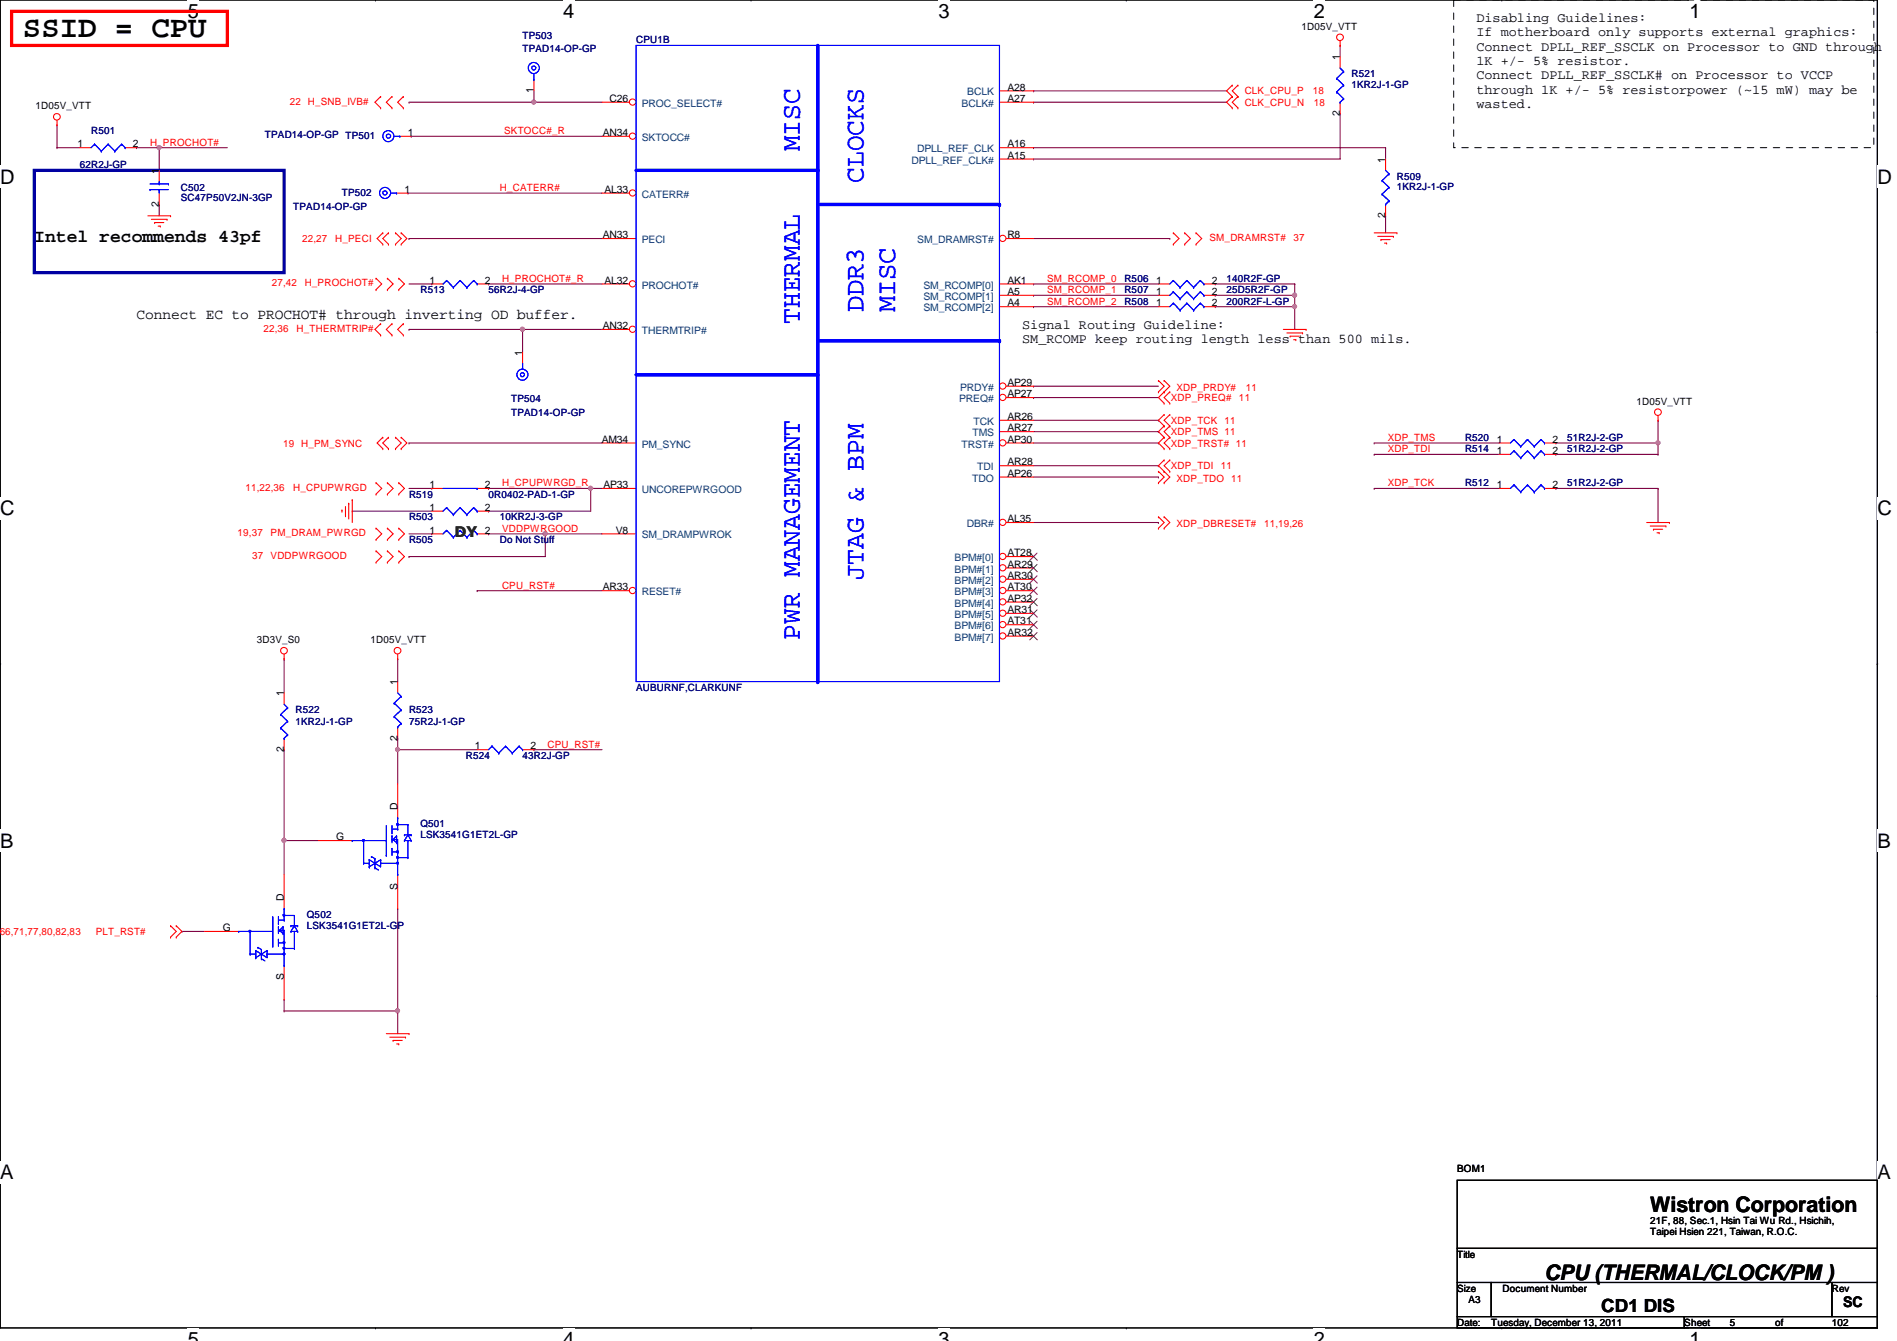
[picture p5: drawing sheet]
<svg xmlns="http://www.w3.org/2000/svg" width="297mm" height="210mm" viewBox="0 0 297 210" stroke-linecap="round" stroke-linejoin="round" font-family="sans-serif">
<defs><g id="words">
<text font-size="4.8" x="3.6" y="5.8">SSID = CPU</text>
<g font-size="4.2" fill="#00f">
<text x="125.3" y="23.7" transform="rotate(-90 125.3 23.7)">MISC</text>
<text x="135.2" y="28.6" transform="rotate(-90 135.2 28.6)">CLOCKS</text>
<text x="125.3" y="50.7" transform="rotate(-90 125.3 50.7)">THERMAL</text>
<text x="135.2" y="48.9" transform="rotate(-90 135.2 48.9)">DDR3</text>
<text x="140.2" y="48.9" transform="rotate(-90 140.2 48.9)">MISC</text>
<text x="135.2" y="90.8" transform="rotate(-90 135.2 90.8)">JTAG &amp; BPM</text>
<text x="125.3" y="100.1" transform="rotate(-90 125.3 100.1)">PWR MANAGEMENT</text>
</g>
<g font-size="3.3">
<text x="258.4" y="189.7">Wistron Corporation</text>
<text x="241.8" y="200.4">CPU (THERMAL/CLOCK/PM )</text>
</g>
<g font-size="3.1">
<text x="29.4" y="2.8">5</text>
<text x="88.2" y="2.8">4</text>
<text x="147" y="2.8">3</text>
<text x="205.7" y="2.8">2</text>
<text x="264.5" y="2.8">1</text>
<text x="0" y="28.7">D</text>
<text x="294" y="28.7">D</text>
<text x="0" y="80.7">C</text>
<text x="294" y="80.7">C</text>
<text x="0" y="132.7">B</text>
<text x="294" y="132.7">B</text>
<text x="0" y="184.6">A</text>
<text x="294" y="184.6">A</text>
<text x="29.4" y="210.7">5</text>
<text x="88.2" y="210.7">4</text>
<text x="147" y="210.7">3</text>
<text x="205.7" y="210.7">2</text>
<text x="264.5" y="210.7">1</text>
</g>
<g font-size="2.8">
<text x="5.4" y="37.9">Intel recommends 43pf</text>
<text x="250.7" y="205.3">CD1 DIS</text>
</g>
<g font-size="2.3">
<text x="21.4" y="49.9">Connect EC to PROCHOT# through inverting OD buffer.</text>
<text x="288.6" y="204.6">SC</text>
</g>
<text font-size="2.3" fill="#008000" x="71.2" y="84.1">DY</text>
<g font-size="2.1">
<text x="231.2" y="5.7">If motherboard only supports external graphics:</text>
<text x="231.2" y="3.4">Disabling Guidelines:</text>
<text x="231.2" y="7.9">Connect DPLL_REF_SSCLK on Processor to GND through</text>
<text x="231.2" y="10.2">1K +/- 5% resistor.</text>
<text x="231.2" y="12.4">Connect DPLL_REF_SSCLK# on Processor to VCCP</text>
<text x="231.2" y="14.6">through 1K +/- 5% resistorpower (~15 mW) may be</text>
<text x="231.2" y="16.9">wasted.</text>
<text x="160.1" y="51.4">Signal Routing Guideline:</text>
<text x="160.1" y="53.7">SM_RCOMP keep routing length less than 500 mils.</text>
</g>
<g font-size="1.6">
<text x="203.8" y="4.7">1D05V_VTT</text>
<text x="209.8" y="9.4" transform="rotate(-90 209.8 9.4)">1</text>
<text x="5.5" y="17.1">1D05V_VTT</text>
<text x="83.6" y="14.6" transform="rotate(-90 83.6 14.6)">1</text>
<text x="95.5" y="16">C26</text>
<text x="157.7" y="16">A27</text>
<text x="157.7" y="14.2">A28</text>
<text x="12.1" y="23.1">1</text>
<text x="20.8" y="23.1">2</text>
<text x="63.8" y="21.3">1</text>
<text x="94.4" y="21.3">AN34</text>
<text x="157.7" y="23.1">A16</text>
<text x="209.8" y="18.1" transform="rotate(-90 209.8 18.1)">2</text>
<text x="24.9" y="27.2" transform="rotate(-90 24.9 27.2)">1</text>
<text x="157.7" y="24.8">A15</text>
<text x="216.9" y="25.4" transform="rotate(-90 216.9 25.4)">1</text>
<text x="24.9" y="32.3" transform="rotate(-90 24.9 32.3)">2</text>
<text x="63.3" y="30.2">1</text>
<text x="94.7" y="30.2">AL33</text>
<text x="216.9" y="34.1" transform="rotate(-90 216.9 34.1)">2</text>
<text x="94.4" y="37.3">AN33</text>
<text x="157.7" y="37.3">R8</text>
<text x="67.3" y="44.4">1</text>
<text x="75.9" y="44.4">2</text>
<text x="94.7" y="44.4">AL32</text>
<text x="157.7" y="46.2">A5</text>
<text x="157.7" y="48">A4</text>
<text x="157.7" y="44.4">AK1</text>
<text x="181.1" y="44.4">1</text>
<text x="181.1" y="46.2">1</text>
<text x="181.1" y="48">1</text>
<text x="189.7" y="44.4">2</text>
<text x="189.7" y="46.2">2</text>
<text x="189.7" y="48">2</text>
<text x="94.4" y="51.5">AN32</text>
<text x="81.8" y="55.7" transform="rotate(-90 81.8 55.7)">1</text>
<text x="157.7" y="62.2">AP27</text>
<text x="157.7" y="65.7">AR26</text>
<text x="157.7" y="60.4">AP29</text>
<text x="256.2" y="63.3">1D05V_VTT</text>
<text x="94.2" y="69.3">AM34</text>
<text x="157.7" y="67.5">AR27</text>
<text x="157.7" y="69.3">AP30</text>
<text x="234.4" y="71.1">1</text>
<text x="234.4" y="69.3">1</text>
<text x="243.1" y="71.1">2</text>
<text x="243.1" y="69.3">2</text>
<text x="67.3" y="76.4">1</text>
<text x="75.9" y="76.4">2</text>
<text x="94.5" y="76.4">AP33</text>
<text x="157.7" y="72.9">AR28</text>
<text x="157.7" y="74.6">AP26</text>
<text x="234.4" y="76.4">1</text>
<text x="243.1" y="76.4">2</text>
<text x="67.3" y="80">1</text>
<text x="67.3" y="83.5">1</text>
<text x="75.9" y="80">2</text>
<text x="75.9" y="83.5">2</text>
<text x="96.4" y="83.5">V8</text>
<text x="157.7" y="81.7">AL35</text>
<text x="157.7" y="87.1">AT28</text>
<text x="157.7" y="88.9">AR29</text>
<text x="94.4" y="92.4">AR33</text>
<text x="157.7" y="90.6">AR30</text>
<text x="157.7" y="92.4">AT30</text>
<text x="157.7" y="94.2">AP32</text>
<text x="157.7" y="96">AR31</text>
<text x="40.2" y="100.7">3D3V_S0</text>
<text x="58" y="100.7">1D05V_VTT</text>
<text x="157.7" y="97.7">AT31</text>
<text x="157.7" y="99.5">AR32</text>
<text x="62.2" y="107.2" transform="rotate(-90 62.2 107.2)">1</text>
<text x="44.4" y="109" transform="rotate(-90 44.4 109)">1</text>
<text x="44.4" y="117.7" transform="rotate(-90 44.4 117.7)">2</text>
<text x="62.2" y="115.9" transform="rotate(-90 62.2 115.9)">2</text>
<text x="74.4" y="117.3">1</text>
<text x="83.1" y="117.3">2</text>
<text x="52.7" y="131.5">G</text>
<text x="62.2" y="126.8" transform="rotate(-90 62.2 126.8)">D</text>
<text x="44.4" y="141" transform="rotate(-90 44.4 141)">D</text>
<text x="62.2" y="139.2" transform="rotate(-90 62.2 139.2)">S</text>
<text x="34.9" y="145.8">G</text>
<text x="44.4" y="153.5" transform="rotate(-90 44.4 153.5)">S</text>
<text x="228.2" y="183.5">BOM1</text>
<text x="258.4" y="191.5">21F, 88, Sec.1, Hsin Tai Wu Rd., Hsichih,</text>
<text x="228.2" y="196.8">Title</text>
<text x="258.4" y="193.3">Taipei Hsien 221, Taiwan, R.O.C.</text>
<text x="228.2" y="202.2">Size</text>
<text x="230" y="204">A3</text>
<text x="235.3" y="202.2">Document Number</text>
<text x="286.8" y="202.2">Rev</text>
<text x="228.2" y="207.5">Date:</text>
<text x="233.5" y="207.5">Tuesday, December 13, 2011</text>
<text x="263.7" y="207.5">Sheet</text>
<text x="270.8" y="207.5">5</text>
<text x="278" y="207.5">of</text>
<text x="286.8" y="207.5">102</text>
</g>
<g font-size="1.6" fill="#000080">
<text x="81.8" y="8.2">TPAD14-OP-GP</text>
<text x="81.8" y="6.1">TP503</text>
<text x="99.6" y="6.8">CPU1B</text>
<text x="211.6" y="13.7">1KR2J-1-GP</text>
<text x="211.6" y="12.1">R521</text>
<text x="14.3" y="21">R501</text>
<text x="41.5" y="21.5">TPAD14-OP-GP TP501</text>
<text x="12.5" y="26.3">62R2J-GP</text>
<text x="28.3" y="29.9">C502</text>
<text x="218.7" y="29.7">1KR2J-1-GP</text>
<text x="218.7" y="28.1">R509</text>
<text x="28.3" y="31.5">SC47P50V2JN-3GP</text>
<text x="45.9" y="32.9">TPAD14-OP-GP</text>
<text x="53.5" y="30.6">TP502</text>
<text x="65.8" y="45.9">R513</text>
<text x="76.5" y="45.9">56R2J-4-GP</text>
<text x="176.1" y="44.1">R506</text>
<text x="176.1" y="45.9">R507</text>
<text x="176.1" y="47.7">R508</text>
<text x="192.1" y="44.1">140R2F-GP</text>
<text x="192.1" y="45.9">25D5R2F-GP</text>
<text x="192.1" y="47.7">200R2F-L-GP</text>
<text x="80" y="65.1">TPAD14-OP-GP</text>
<text x="80" y="62.9">TP504</text>
<text x="229.4" y="70.8">R514</text>
<text x="229.4" y="69">R520</text>
<text x="245.4" y="70.8">51R2J-2-GP</text>
<text x="245.4" y="69">51R2J-2-GP</text>
<text x="64" y="77.9">R519</text>
<text x="76.5" y="77.9">0R0402-PAD-1-GP</text>
<text x="229.4" y="76.1">R512</text>
<text x="245.4" y="76.1">51R2J-2-GP</text>
<text x="64" y="81.4">R503</text>
<text x="78.3" y="81.4">10KR2J-3-GP</text>
<text x="64" y="85">R505</text>
<text x="78.3" y="85">Do Not Stuff</text>
<text x="46.3" y="113.5">1KR2J-1-GP</text>
<text x="46.3" y="111.7">R522</text>
<text x="64" y="113.5">75R2J-1-GP</text>
<text x="64" y="111.7">R523</text>
<text x="99.6" y="108.1">AUBURNF,CLARKUNF</text>
<text x="72.9" y="118.8">R524</text>
<text x="81.8" y="118.8">43R2J-GP</text>
<text x="65.8" y="131.2">LSK3541G1ET2L-GP</text>
<text x="65.8" y="129.5">Q501</text>
<text x="48" y="143.7">Q502</text>
<text x="48" y="145.5">LSK3541G1ET2L-GP</text>
</g>
<g font-size="1.6" fill="#f00">
<text x="45.4" y="16.4">22 H_SNB_IVB#</text>
<text x="194.9" y="14.8">CLK_CPU_P</text>
<text x="194.9" y="16.6">CLK_CPU_N</text>
<text x="205.6" y="14.8">18</text>
<text x="205.7" y="16.6">18</text>
<text x="23.5" y="22.8">H_PROCHOT#</text>
<text x="78.9" y="21">SKTOCC#_R</text>
<text x="78.3" y="29.9">H_CATERR#</text>
<text x="47.3" y="37.9">22,27</text>
<text x="52.5" y="37.9">H_PECI</text>
<text x="189.4" y="37.7">SM_DRAMRST#</text>
<text x="202.6" y="37.7">37</text>
<text x="42.5" y="44.8">27,42</text>
<text x="47.7" y="44.8">H_PROCHOT#</text>
<text x="78.6" y="44.1">H_PROCHOT#_R</text>
<text x="164" y="44.1">SM_RCOMP_0</text>
<text x="164" y="45.9">SM_RCOMP_1</text>
<text x="164" y="47.7">SM_RCOMP_2</text>
<text x="41.3" y="51.9">22,36</text>
<text x="46.4" y="51.9">H_THERMTRIP#</text>
<text x="183.3" y="62.8">XDP_PREQ#</text>
<text x="184.2" y="61.2">XDP_PRDY#</text>
<text x="194" y="62.8">11</text>
<text x="195.1" y="61.2">11</text>
<text x="44.3" y="69.9">19 H_PM_SYNC</text>
<text x="183.3" y="66.3">XDP_TCK 11</text>
<text x="183.3" y="68.1">XDP_TMS 11</text>
<text x="183.3" y="69.9">XDP_TRST# 11</text>
<text x="217.3" y="70.8">XDP_TDI</text>
<text x="217.3" y="69">XDP_TMS</text>
<text x="38.4" y="76.8">11,22,36</text>
<text x="45.9" y="76.8">H_CPUPWRGD</text>
<text x="78.6" y="76.1">H_CPUPWRGD_R</text>
<text x="183.3" y="73.4">XDP_TDI</text>
<text x="184.2" y="75.4">XDP_TDO 11</text>
<text x="191.2" y="73.4">11</text>
<text x="217.3" y="76.1">XDP_TCK</text>
<text x="37.2" y="83.9">19,37</text>
<text x="42.4" y="83.9">PM_DRAM_PWRGD</text>
<text x="78.6" y="83.2">VDDPWRGOOD</text>
<text x="184.2" y="82.5">XDP_DBRESET#</text>
<text x="197.9" y="82.5">11,19,26</text>
<text x="39.5" y="87.5">37</text>
<text x="42.4" y="87.5">VDDPWRGOOD</text>
<text x="78.6" y="92.1">CPU_RST#</text>
<text x="85.7" y="117">CPU_RST#</text>
<text x="-.5" y="146.3">,66,71,77,80,82,83</text>
<text x="15" y="146.3">PLT_RST#</text>
</g>
<g font-size="1.6" fill="#004080">
<text x="100.5" y="16.7">PROC_SELECT#</text>
<text x="150.6" y="16.7">BCLK#</text>
<text x="151.5" y="14.9">BCLK</text>
<text x="100.5" y="22.1">SKTOCC#</text>
<text x="143.6" y="23.8">DPLL_REF_CLK</text>
<text x="142.7" y="25.6">DPLL_REF_CLK#</text>
<text x="100.5" y="30.9">CATERR#</text>
<text x="100.5" y="38.1">PECI</text>
<text x="143.6" y="38.1">SM_DRAMRST#</text>
<text x="100.5" y="45.2">PROCHOT#</text>
<text x="144.6" y="46.9">SM_RCOMP[1]</text>
<text x="144.6" y="45.2">SM_RCOMP[0]</text>
<text x="100.5" y="52.3">THERMTRIP#</text>
<text x="144.6" y="48.7">SM_RCOMP[2]</text>
<text x="150.2" y="62.9">PREQ#</text>
<text x="150.3" y="61.2">PRDY#</text>
<text x="100.5" y="70.1">PM_SYNC</text>
<text x="150.6" y="70.1">TRST#</text>
<text x="152.3" y="68.3">TMS</text>
<text x="152.4" y="66.5">TCK</text>
<text x="100.5" y="77.2">UNCOREPWRGOOD</text>
<text x="152.2" y="75.4">TDO</text>
<text x="153" y="73.6">TDI</text>
<text x="151.4" y="82.5">DBR#</text>
<text x="100.5" y="84.3">SM_DRAMPWROK</text>
<text x="149.5" y="87.8">BPM#[0]</text>
<text x="149.5" y="89.6">BPM#[1]</text>
<text x="100.5" y="93.2">RESET#</text>
<text x="149.5" y="91.4">BPM#[2]</text>
<text x="149.5" y="93.2">BPM#[3]</text>
<text x="149.5" y="95">BPM#[4]</text>
<text x="149.5" y="96.7">BPM#[5]</text>
<text x="149.5" y="98.5">BPM#[6]</text>
<text x="149.5" y="100.3">BPM#[7]</text>
</g>
</g></defs>
<path d="M0 0h294v207.9h-294z" fill="none" stroke="#000" stroke-width=".17"/>
<g fill="#fff">
<path d="M29.4 0h1.8v3.5h-1.8z"/>
<path d="M29.4 207.9h1.8v2h-1.8z"/>
</g>
<path d="M58.8 0h.1M58.8 207.9h.1" fill="none" stroke="#000" stroke-width=".17"/>
<g fill="#fff">
<path d="M88.2 0h1.7v3.5h-1.7z"/>
<path d="M88.2 207.9h1.7v2h-1.7z"/>
</g>
<path d="M117.6 0h.1M117.6 207.9h.1" fill="none" stroke="#000" stroke-width=".17"/>
<g fill="#fff">
<path d="M147 0h1.7v3.5h-1.7z"/>
<path d="M147 207.9h1.7v2h-1.7z"/>
</g>
<path d="M176.4 0h.1M176.4 207.9h.1" fill="none" stroke="#000" stroke-width=".17"/>
<g fill="#fff">
<path d="M205.7 0h1.8v3.5h-1.8z"/>
<path d="M205.7 207.9h1.8v2h-1.8z"/>
</g>
<path d="M235.2 0h.1M235.2 207.9h.1" fill="none" stroke="#000" stroke-width=".17"/>
<g fill="#fff">
<path d="M264.5 0h1.8v3.5h-1.8z"/>
<path d="M264.5 207.9h1.8v2h-1.8z"/>
<path d="M0 26h2.3v3.4h-2.3z"/>
<path d="M294 26h2.2v3.4h-2.2z"/>
<path d="M0 77.9h2.3v3.5h-2.3z"/>
<path d="M294 77.9h2.2v3.5h-2.2z"/>
</g>
<path d="M0 51.9h.1M294 51.9h.1" fill="none" stroke="#000" stroke-width=".17"/>
<g fill="#fff">
<path d="M0 129.9h2.1v3.4h-2.1z"/>
<path d="M294 129.9h2v3.4h-2z"/>
</g>
<path d="M0 103.9h.1M294 103.9h.1" fill="none" stroke="#000" stroke-width=".17"/>
<path d="M0 103.9h.1M294 103.9h.1" fill="none" stroke="#000" stroke-width=".16"/>
<g fill="#fff">
<path d="M0 181.8h2.1v3.5h-2.1z"/>
<path d="M294 181.8h2v3.5h-2z"/>
</g>
<path d="M0 155.9h.1M294 155.9h.1" fill="none" stroke="#000" stroke-width=".17"/>
<path d="M64 69.3h30.3M64 69.3h.1M64 83.6h3.6M67.6 83.6h.1M85.4 83.6h8.9M85.4 83.6h.1" fill="none" stroke="#800040" stroke-width=".17"/>
<circle cx="85.4" cy="83.5" r=".32" fill="#f0f"/>
<circle cx="85.4" cy="83.5" r=".32" fill="none" stroke="#f0f" stroke-width=".17"/>
<g fill="none" stroke="#800040" stroke-width=".17">
<path d="M63.9 30.2h30.4M63.9 30.2h.1M64 37.3h30.3M64 37.3h.1M64.4 21.3h29.9M64.4 21.3h.1M64 44.4h3.6M67.6 44.4h.1M81.8 51.6h12.5M81.8 51.6h.1M161.8 44.4h.1M161.8 46.2h.1"/>
<path d="M161.8 48h.1M161.8 44.4h19.6M161.8 46.2h19.6M161.8 48h19.6M190.3 44.4h12.4M190.3 48h12.4M190.3 44.4h.1M190.3 46.2h.1M190.3 48h.1M202.7 44.4h.1M202.7 48h.1M202.7 44.4v1.8h-12.4"/>
<path d="M202.7 48v3.6"/>
</g>
<circle cx="202.7" cy="48" r=".32" fill="#f0f"/>
<circle cx="202.7" cy="48" r=".32" fill="none" stroke="#f0f" stroke-width=".17"/>
<path d="M202.7 46.2h.1M202.7 46.2v1.8" fill="none" stroke="#800040" stroke-width=".17"/>
<circle cx="202.7" cy="46.2" r=".32" fill="#f0f"/>
<circle cx="202.7" cy="46.2" r=".32" fill="none" stroke="#f0f" stroke-width=".17"/>
<path d="M215.2 76.5h.1M215.2 76.5h19.5M243.6 76.5h16M243.6 71.1h16M243.6 76.5h.1M243.6 71.1h.1M243.6 69.3h.1M259.6 65.8h.1M259.6 65.8v3.5h-16" fill="none" stroke="#800040" stroke-width=".17"/>
<circle cx="259.6" cy="69.3" r=".32" fill="#f0f"/>
<circle cx="259.6" cy="69.3" r=".32" fill="none" stroke="#f0f" stroke-width=".17"/>
<path d="M83.6 16h10.7M83.6 16h.1M64 76.5h3.6M67.6 76.5h.1M92.5 76.5h1.8M92.5 76.5h.1M161.8 62.2h.1M161.8 62.2h19.6" fill="none" stroke="#800040" stroke-width=".17"/>
<circle cx="83.6" cy="16" r=".32" fill="#f0f"/>
<circle cx="83.6" cy="16" r=".32" fill="none" stroke="#f0f" stroke-width=".17"/>
<g fill="none" stroke="#800040" stroke-width=".17">
<path d="M8.9 19.6h.1M8.9 19.6v3.5M161.8 14.2h30.3M161.8 16h30.3M161.8 14.2h.1M161.8 16h.1M8.9 23.1h.1M8.9 23.1h3.6M24.9 23.1h10.7M24.9 23.1h.1M24.9 32h.1M24.9 23.1v3.6"/>
<path d="M24.9 32v1.8M161.8 37.3h21.4M183.2 37.3h.1M76.5 44.4h17.8M76.5 44.4h.1M259.6 76.5h.1M259.6 76.5v5.3M64 87.1h.1M74.7 92.5h19.6M74.7 92.5h.1M76.5 83.6h8.9M76.5 80h.1"/>
<path d="M76.5 83.6h.1M76.5 80h16M85.4 83.6h.1M85.4 83.6v3.5h-21.4"/>
</g>
<circle cx="24.9" cy="23.1" r=".32" fill="#f0f"/>
<circle cx="24.9" cy="23.1" r=".32" fill="none" stroke="#f0f" stroke-width=".17"/>
<path d="M21.4 23.1h.1M21.4 23.1h3.5M92.5 76.5h.1M92.5 76.5v3.5M55.2 80h12.4M55.2 80h.1" fill="none" stroke="#800040" stroke-width=".17"/>
<circle cx="92.5" cy="76.4" r=".32" fill="#f0f"/>
<circle cx="92.5" cy="76.4" r=".32" fill="none" stroke="#f0f" stroke-width=".17"/>
<g fill="none" stroke="#800040" stroke-width=".17">
<path d="M64 16h.1M64 16h19.6M83.6 16h.1M83.6 14.2v1.8M81.8 51.6h.1M81.8 51.6v3.5M76.5 76.5h.1M76.5 76.5h16M161.8 60.5h.1M161.8 67.6h19.6M161.8 65.8h19.6M161.8 69.3h19.6"/>
<path d="M161.8 72.9h19.6M161.8 74.7h19.6M161.8 60.5h19.6M181.4 67.6h.1M181.4 65.8h.1M181.4 69.3h.1M181.4 72.9h.1M181.4 74.7h.1M215.2 71.1h.1M215.2 69.3h.1M215.2 69.3h19.5M215.2 71.1h19.5"/>
<path d="M259.6 71.1h.1M259.6 69.3v1.8M161.8 81.8h19.6M181.4 81.8h.1"/>
</g>
<circle cx="81.8" cy="51.5" r=".32" fill="#f0f"/>
<circle cx="81.8" cy="51.5" r=".32" fill="none" stroke="#f0f" stroke-width=".17"/>
<g fill="none" stroke="#800040" stroke-width=".17">
<path d="M64 51.6h17.8M64 51.6h.1M44.5 103.1h.1M44.5 103.1v5.4M83.6 117.3h10.7M83.6 117.3h.1M44.5 131.6h.1M44.5 131.6v5.3M44.5 131.6h5.3M44.5 156.5h.1M44.5 156.5v1.7M62.3 142.2h.1"/>
<path d="M62.3 142.2v16"/>
</g>
<circle cx="62.2" cy="158.2" r=".32" fill="#f0f"/>
<circle cx="62.2" cy="158.2" r=".32" fill="none" stroke="#f0f" stroke-width=".17"/>
<path d="M62.3 103.1h.1M62.3 117.3h.1M62.3 103.1v3.6M62.3 117.3v5.4M44.5 158.2h.1M44.5 158.2h17.8" fill="none" stroke="#800040" stroke-width=".17"/>
<circle cx="62.2" cy="117.3" r=".32" fill="#f0f"/>
<circle cx="62.2" cy="117.3" r=".32" fill="none" stroke="#f0f" stroke-width=".17"/>
<path d="M44.5 117.3h.1M44.5 117.3v14.3M62.3 115.6h.1M62.3 115.6v1.7M28.5 145.8h3.5M28.5 145.8h.1M62.3 158.2h.1M62.3 158.2v3.6" fill="none" stroke="#800040" stroke-width=".17"/>
<circle cx="44.5" cy="131.5" r=".32" fill="#f0f"/>
<circle cx="44.5" cy="131.5" r=".32" fill="none" stroke="#f0f" stroke-width=".17"/>
<g fill="none" stroke="#800040" stroke-width=".17">
<path d="M209.8 17.8h.1M209.8 7.1h.1M209.8 17.8v7.1h-48M209.8 7.1v1.8M161.8 23.1h55.2M161.8 24.9h.1M161.8 23.1h.1M217 33.8h.1M217 23.1h.1M217 23.1v1.8M217 33.8v2.6M62.3 117.3h12.4"/>
<path d="M62.3 117.3h.1"/>
</g>
<g fill="none" stroke="#f00" stroke-width=".17">
<path d="M8.9 19.6h.1M8.9 18.8v.8M59.6 15.1l-.9 .9 .9 .9M59.6 16.9h.1M59.6 15.1h.1M61.4 15.1l-.9 .9 .9 .9M61.4 15.1h.1M61.4 16.9h.1M63.2 16.9h.1M63.2 15.1h.1M63.2 15.1l-.9 .9 .9 .9M193 13.3l-.9 .9 .9 .9"/>
<path d="M193 15.1l-.9 .9 .9 .9M193 13.3h.1M193 15.1h.1M193 16.9h.1M193.8 13.3l-.8 .9 .8 .9M193.8 15.1l-.8 .9 .8 .9M193.8 15.1h.1M193.8 13.3h.1M193.8 16.9h.1M209.8 7.1h.1M209.8 6.4v.7M23.2 33.8h3.5"/>
<path d="M23.7 34.3h2.5M24.2 34.8h.1M24.2 34.8h1.5M24.8 35.4h.3M25.1 35.4h.1M26.2 34.3h.1M26.7 33.8h.1M59.9 36.4l-.8 .9 .8 .9M59.9 38.2h.1M59.9 36.4h.1M60.8 36.4l-.9 .9 .9 .9M60.8 36.4h.1"/>
<path d="M60.8 38.2h.1M61.9 38.2h.1M61.9 36.4h.1M61.9 36.4l.9 .9-.9 .9M62.1 30.2h1.8M62.6 21.3h1.8M62.8 38.2h.1M62.8 36.4h.1M62.8 36.4l.9 .9-.9 .9M183.7 36.4l.9 .9-.9 .9M183.7 38.2h.1M183.7 36.4h.1"/>
<path d="M185.5 36.4h.1M185.5 38.2h.1M185.5 36.4l.9 .9-.9 .9M187.3 38.2h.1M187.3 36.4h.1M187.3 36.4l.9 .9-.9 .9M215.2 36.4h3.5M215.7 37h2.5M216.2 37.5h.1M216.2 37.5h1.5M216.8 38.1h.3M217.1 38.1h.1"/>
<path d="M218.2 37h.1M218.7 36.4h.1M58.9 45.3h.1M58.9 43.6h.1M58.9 43.6l.9 .8-.9 .9M59.6 50.7l-.9 .9 .9 .9M59.6 52.5h.1M59.6 50.7h.1M60.7 43.6l.8 .8-.8 .9M60.7 43.6h.1M60.7 45.3h.1M61.4 50.7l-.9 .9 .9 .9"/>
<path d="M61.4 50.7h.1M61.4 52.5h.1M62.4 45.3h.1M62.4 43.6h.1M62.4 43.6l.9 .8-.9 .9M63.2 52.5h.1M63.2 50.7h.1M63.2 50.7l-.9 .9 .9 .9M81.8 55.1v1.8M181.4 59.6h.1M181.4 59.6l.9 .9-.9 .8M181.4 44.4h1.8"/>
<path d="M182.3 59.6h.1M182.3 59.6l.9 .9-1.8 1.7 .9 .9M188.5 44.4h1.8M201 51.6h3.5M201.5 52.1h2.5M202 52.6h.1M202 52.6h1.5M202.6 53.2h.3M202.9 53.2h.1M204 52.1h.1M204.5 51.6h.1M53.5 79.8h.1"/>
<path d="M53.5 79.8v.4M54.1 79.3v1.4M54.6 78.8h.1M54.6 78.8v2.4M55.2 78.2h.1M55.2 78.2v3.6M58.9 77.3h.1M58.9 75.6h.1M58.9 75.6l.9 .9-.9 .8M59.9 68.5l-.8 .8 .8 .9M59.9 70.2h.1M59.9 68.5h.1"/>
<path d="M60.7 75.6l.8 .9-.8 .8M60.7 75.6h.1M60.7 77.3h.1M60.8 68.5l-.9 .8 .9 .9M60.8 68.5h.1M60.8 70.2h.1M61.9 70.2h.1M61.9 68.5h.1M61.9 68.5l.9 .8-.9 .9M62.4 77.3h.1M62.4 75.6h.1M62.4 75.6l.9 .9-.9 .8"/>
<path d="M62.8 70.2h.1M62.8 68.5h.1M62.8 68.5l.9 .8-.9 .9M181.4 73.8h.1M181.4 75.6h.1M181.4 61.3h.1M181.4 73.8l.9 .9-.9 .9M182.3 64.9l-.9 .9 .9 .9M182.3 66.7l-.9 .9 .9 .9M182.3 68.5l-.9 .8 .9 .9M182.3 72l-.9 .9 1.8 1.8-.9 .9M182.3 64.9h.1"/>
<path d="M182.3 66.7h.1M182.3 68.5h.1M182.3 70.2h.1M182.3 72h.1M182.3 73.8h.1M182.3 75.6h.1M182.3 61.3h.1M182.3 63.1h.1M183.2 64.9l-.9 .9 .9 .9M183.2 66.7l-.9 .9 .9 .9M183.2 68.5l-.9 .8 .9 .9M183.2 72l-.9 .9 .9 .9"/>
<path d="M183.2 61.3l-.9 .9 .9 .9M183.2 66.7h.1M183.2 64.9h.1M183.2 68.5h.1M183.2 70.2h.1M183.2 73.8h.1M183.2 72h.1M183.2 63.1h.1M183.2 61.3h.1M259.6 65.8h.1M259.6 65.1v.7M54.1 80.7h.1"/>
<path d="M58.9 84.5h.1M58.9 82.7h.1M58.9 88h.1M58.9 86.2h.1M58.9 82.7l.9 .9-.9 .9M58.9 86.2l.9 .9-.9 .9M60.7 82.7l.8 .9-.8 .9M60.7 86.2l.8 .9-.8 .9M60.7 82.7h.1M60.7 84.5h.1M60.7 86.2h.1M60.7 88h.1"/>
<path d="M62.4 84.5h.1M62.4 82.7h.1M62.4 88h.1M62.4 86.2h.1M62.4 82.7l.9 .9-.9 .9M62.4 86.2l.9 .9-.9 .9M181.4 80.9h.1M181.4 82.7h.1M181.4 80.9l.9 .9-.9 .9M182.3 80.9h.1M182.3 82.7h.1M182.3 80.9l.9 .9-.9 .9"/>
<path d="M257.8 81.8h3.6M258.4 82.3h2.5M258.9 82.8h1.4M258.9 82.8h.1M259.5 83.4h.3M259.8 83.4h.1M260.9 82.3h.1M261.4 81.8h.1M44.5 103.1h.1M44.5 102.4v.7M44.5 108.5v1.7M44.5 115.6v1.7"/>
<path d="M62.3 103.1h.1M62.3 102.4v.7M74.7 117.3h1.8M81.8 117.3h1.8M44.5 136.9v5.3M26.7 144.9l.9 .9-.9 .9M26.7 146.7h.1M26.7 144.9h.1M27.6 144.9h.1M27.6 146.7h.1M27.6 144.9l.9 .9-.9 .9M32 145.8h5.4"/>
<path d="M44.5 151.1v5.4M60.5 161.8h3.5M61 162.3h2.5M61.5 162.9h.1M61.5 162.9h1.5M62.1 163.4h.3M62.4 163.4h.1M63.5 162.3h.1M64 161.8h.1"/>
<circle cx="8.9" cy="18.3" r=".52"/>
<circle cx="209.8" cy="5.8" r=".52"/>
<circle cx="259.6" cy="64.5" r=".52"/>
<circle cx="44.5" cy="101.8" r=".52"/>
<circle cx="62.3" cy="101.8" r=".52"/>
</g>
<path d="M228.2 184.7h65.8v10.7h-65.8zM228.2 195.4h65.8v5.3h-65.8zM228.2 200.7h5.3v5.4h-5.3zM228.2 206.1h35.5v1.8h-35.5zM233.5 200.7h53.3v5.4h-53.3zM263.7 206.1h30.3v1.8h-30.3zM286.8 200.7h7.2v5.4h-7.2z" fill="none" stroke="#000" stroke-width=".17"/>
<path d="M1.8 1.8h33.8v5.3h-33.8z" fill="none" stroke="#f00" stroke-width=".51"/>
<path d="M227.6 0h65.8v23.1h-65.8z" fill="none" stroke="#000" stroke-width=".16" stroke-dasharray="1 1 1 1 1 1 1 1"/>
<path d="M5.4 26.7h39.1v16h-39.1z" fill="none" stroke="#0000a0" stroke-width=".51"/>
<g fill="none" stroke="#00f" stroke-width=".17">
<path d="M61.2 30.2h.9M61.7 21.3h.9M62.1 30.2h.1M62.6 21.3h.1M81.8 56.9h.1M81.8 56.9v.9M183.7 43.9h.1M183.7 43.9l1.1 1.1M183.7 43.9l-.5 .5M184.8 45h.1M185.8 43.9l-1 1.1M185.8 43.9h.1"/>
<path d="M185.8 43.9l1.1 1.1M186.9 45h.1M188 43.9l-1.1 1.1M188 43.9h.1M188 43.9l.5 .5M188.5 44.4h.1M43.9 111.8h.1M43.9 114h.1M43.9 111.8l1.1 1.1M43.9 114l1.1 1M44.5 115.6h.1M44.5 110.2l.5 .6"/>
<path d="M45 110.8h.1M45 112.9h.1M45 115h.1M45 110.8l-1.1 1M45 112.9l-1.1 1.1M45 115l-.5 .6M77 116.8h.1M77 116.8l1.1 1.1M77 116.8l-.5 .5M78.1 117.9h.1M79.2 116.8l-1.1 1.1M79.2 116.8h.1"/>
<path d="M79.2 116.8l1 1.1M80.2 117.9h.1M81.3 116.8l-1.1 1.1M81.3 116.8h.1M81.3 116.8l.5 .5M81.8 117.3h.1M37.4 145.8h5.3M37.4 145.8h.1M43.6 147h.1M43.6 144.6h.1M43.6 143.5v1.1M43.6 147v1.1"/>
<path d="M43.6 144h.9M43.6 147.6h.9M44.3 145.1h.1M44.3 145.1l-.5 .5M44.5 148.5h1.6M44.5 144h.1M44.5 142.2h.1M44.5 147.6h.1M44.5 151.1h.1M44.5 148.5h.1M44.5 142.2v1.8M44.5 145.6v5.5"/>
<path d="M44.5 143.3h1.6M45.5 144.9h1.1M45.5 144.9h.1M45.5 145.8h.1M45.5 145.8h1.1M46.1 143.3h.1M46.1 144.9h.1M46.1 148.5h.1M46.1 143.3v1.6M46.1 145.8v2.7M46.1 144.9l-.6 .9M46.1 144.9l.5 .9"/>
<path d="M46.6 144.9h.1M46.6 145.8h.1"/>
<circle cx="60.3" cy="30.2" r=".33"/>
<circle cx="60.3" cy="30.2" r=".87"/>
<circle cx="60.8" cy="21.3" r=".87"/>
<circle cx="60.8" cy="21.3" r=".33"/>
<circle cx="81.8" cy="58.6" r=".32"/>
<circle cx="81.8" cy="58.6" r=".87"/>
</g>
<path d="M44.4 147.4h.2v.2h-.2z" fill-rule="evenodd" fill="#00f"/>
<path d="M44.4 147.4h.2v.2h-.2z" fill="none" stroke="#00f" stroke-width=".17"/>
<path d="M44.4 143.2h.2v.2h-.2z" fill-rule="evenodd" fill="#00f"/>
<path d="M44.4 143.2h.2v.2h-.2z" fill="none" stroke="#00f" stroke-width=".17"/>
<path d="M44.4 148.3h.2v.2h-.2z" fill-rule="evenodd" fill="#00f"/>
<g fill="none" stroke="#00f" stroke-width=".17">
<path d="M39.2 149.4h.8M40 149.9h.1M40 149.4h.1M40 148.8h.1M40 148.8v1.1M40.4 148.3h.1M40.4 148.3l.5 .3M40.9 150.1l.6 .3M40.9 149.4h.1M40.9 150.1h.1M40.9 148.6h.1M40.9 148.6v1.5"/>
<path d="M41.8 148.8h.1M41.8 149.4h.1M41.8 148.8l-1.8 1.1M41.8 148.8v1.1l-1.8-1.1M41.8 149.4h2.7M42.7 148.1h.1M42.7 143.5v4.6M43.6 145.1h.1M43.6 145.6h.1M43.6 145.1v1M43.6 145.6h.9M43.8 145.6l.5 .5"/>
<path d="M43.8 145.6h.1M44.3 146.1h.1M44.3 145.1v1M44.4 148.3h.2v.2h-.2z"/>
</g>
<path d="M44.4 149.2h.2v.2h-.2z" fill-rule="evenodd" fill="#00f"/>
<path d="M44.4 149.2h.2v.2h-.2z" fill="none" stroke="#00f" stroke-width=".17"/>
<path d="M39 145.7h.2v.2h-.2z" fill-rule="evenodd" fill="#00f"/>
<g fill="none" stroke="#00f" stroke-width=".17">
<path d="M37.4 145.8h5.3M37.4 145.8h.1M39 145.7h.2v.2h-.2zM39.2 149.4h.1M39.2 145.8v3.6M43.6 147h.1M43.6 144.6h.1M43.6 143.5v1.1M43.6 147v1.1M43.6 144h.9M43.6 147.6h.9M44.3 145.1h.1"/>
<path d="M44.3 145.1l-.5 .5M44.5 148.5h1.6M44.5 144h.1M44.5 142.2h.1M44.5 147.6h.1M44.5 151.1h.1M44.5 148.5h.1M44.5 142.2v1.8M44.5 145.6v5.5M44.5 143.3h1.6M45.5 144.9h1.1M45.5 144.9h.1"/>
<path d="M45.5 145.8h.1M45.5 145.8h1.1M46.1 143.3h.1M46.1 144.9h.1M46.1 148.5h.1M46.1 143.3v1.6M46.1 145.8v2.7M46.1 144.9l-.6 .9M46.1 144.9l.5 .9M46.6 144.9h.1M46.6 145.8h.1"/>
</g>
<path d="M44.4 147.4h.2v.2h-.2z" fill-rule="evenodd" fill="#00f"/>
<path d="M44.4 147.4h.2v.2h-.2z" fill="none" stroke="#00f" stroke-width=".17"/>
<path d="M44.4 143.2h.2v.2h-.2z" fill-rule="evenodd" fill="#00f"/>
<path d="M44.4 143.2h.2v.2h-.2z" fill="none" stroke="#00f" stroke-width=".17"/>
<path d="M44.4 148.3h.2v.2h-.2z" fill-rule="evenodd" fill="#00f"/>
<g fill="none" stroke="#00f" stroke-width=".17">
<path d="M39.2 149.4h.8M40 149.9h.1M40 149.4h.1M40 148.8h.1M40 148.8v1.1M40.4 148.3h.1M40.4 148.3l.5 .3M40.9 150.1l.6 .3M40.9 149.4h.1M40.9 150.1h.1M40.9 148.6h.1M40.9 148.6v1.5"/>
<path d="M41.8 148.8h.1M41.8 149.4h.1M41.8 148.8l-1.8 1.1M41.8 148.8v1.1l-1.8-1.1M41.8 149.4h2.7M42.7 148.1h.1M42.7 143.5v4.6M43.6 145.1h.1M43.6 145.6h.1M43.6 145.1v1M43.6 145.6h.9M43.8 145.6l.5 .5"/>
<path d="M43.8 145.6h.1M44.3 146.1h.1M44.3 145.1v1M44.4 148.3h.2v.2h-.2z"/>
</g>
<path d="M44.4 149.2h.2v.2h-.2z" fill-rule="evenodd" fill="#00f"/>
<path d="M44.4 149.2h.2v.2h-.2z" fill="none" stroke="#00f" stroke-width=".17"/>
<path d="M39 145.7h.2v.2h-.2z" fill-rule="evenodd" fill="#00f"/>
<g fill="none" stroke="#00f" stroke-width=".17">
<path d="M23.5 29.7h.1M23.5 28.8h2.9M23.5 29.7h2.9M24.9 28.8h.1M24.9 29.7h.1M24.9 28.4v.4M24.9 29.7v.5M26.4 28.8h.1M55.2 131.6h5.3M55.2 131.6h.1M61.4 132.8h.1M61.4 130.3h.1"/>
<path d="M61.4 129.2v1.1M61.4 132.8v1.1M61.4 129.8h.9M61.4 133.3h.9M62.1 130.9h.1M62.1 130.9l-.6 .5M62.3 134.2h1.6M62.3 129.8h.1M62.3 128h.1M62.3 133.3h.1M62.3 136.9h.1M62.3 134.2h.1"/>
<path d="M62.3 128v1.8M62.3 131.4v5.5M62.3 129.1h1.6M63.3 130.7h1.1M63.3 130.7h.1M63.3 131.6h.1M63.3 131.6h1.1M63.9 129.1h.1M63.9 130.7h.1M63.9 134.2h.1M63.9 129.1v1.6M63.9 131.6v2.6"/>
<path d="M63.9 130.7l-.6 .9M63.9 130.7l.5 .9M64.4 130.7h.1M64.4 131.6h.1M39 145.7h.2v.2h-.2zM39.2 149.4h.1M39.2 145.8v3.6"/>
</g>
<path d="M24.9 26.7v1.7M24.9 30.2v1.8M49.8 131.6h5.4M62.3 122.7v5.3M62.3 136.9v5.3" fill="none" stroke="#f00" stroke-width=".17"/>
<path d="M62.1 133.2h.2v.2h-.2z" fill-rule="evenodd" fill="#00f"/>
<path d="M62.1 133.2h.2v.2h-.2z" fill="none" stroke="#00f" stroke-width=".17"/>
<path d="M62.1 128.9h.2v.2h-.2z" fill-rule="evenodd" fill="#00f"/>
<path d="M62.1 128.9h.2v.2h-.2z" fill="none" stroke="#00f" stroke-width=".17"/>
<path d="M62.1 134.1h.2v.2h-.2z" fill-rule="evenodd" fill="#00f"/>
<g fill="none" stroke="#00f" stroke-width=".17">
<path d="M56.9 135.1h.9M57.8 135.7h.1M57.8 135.1h.1M57.8 134.6h.1M57.8 134.6v1.1M57.8 134.6l1.8 1.1v-1.1M58.2 134.1l.5 .3M58.2 134.1h.1M58.7 135.8l.6 .4M58.7 135.1h.1M58.7 135.8h.1M58.7 134.4h.1"/>
<path d="M58.7 134.4v1.4M59.6 135.1h2.7M59.6 134.6h.1M59.6 135.1h.1M59.6 134.6l-1.8 1.1M60.5 133.9h.1M60.5 129.2v4.7M61.4 130.9h.1M61.4 131.4h.1M61.4 130.9v1M61.4 131.4h.9M61.5 131.4l.6 .5"/>
<path d="M61.5 131.4h.1M62.1 131.9h.1M62.1 130.9v1M62.1 134.1h.2v.2h-.2z"/>
</g>
<path d="M62.1 135h.2v.2h-.2z" fill-rule="evenodd" fill="#00f"/>
<path d="M62.1 135h.2v.2h-.2z" fill="none" stroke="#00f" stroke-width=".17"/>
<path d="M56.8 131.4h.2v.2h-.2z" fill-rule="evenodd" fill="#00f"/>
<g fill="none" stroke="#00f" stroke-width=".17">
<path d="M55.2 131.6h5.3M55.2 131.6h.1M56.8 131.4h.2v.2h-.2zM56.9 135.1h.1M56.9 131.6v3.5M61.4 132.8h.1M61.4 130.3h.1M61.4 129.2v1.1M61.4 132.8v1.1M61.4 129.8h.9M61.4 133.3h.9M62.1 130.9h.1"/>
<path d="M62.1 130.9l-.6 .5M62.3 134.2h1.6M62.3 129.8h.1M62.3 128h.1M62.3 133.3h.1M62.3 136.9h.1M62.3 134.2h.1M62.3 128v1.8M62.3 131.4v5.5M62.3 129.1h1.6M63.3 130.7h1.1M63.3 130.7h.1"/>
<path d="M63.3 131.6h.1M63.3 131.6h1.1M63.9 129.1h.1M63.9 130.7h.1M63.9 134.2h.1M63.9 129.1v1.6M63.9 131.6v2.6M63.9 130.7l-.6 .9M63.9 130.7l.5 .9M64.4 130.7h.1M64.4 131.6h.1"/>
</g>
<path d="M62.1 133.2h.2v.2h-.2z" fill-rule="evenodd" fill="#00f"/>
<path d="M62.1 133.2h.2v.2h-.2z" fill="none" stroke="#00f" stroke-width=".17"/>
<path d="M62.1 128.9h.2v.2h-.2z" fill-rule="evenodd" fill="#00f"/>
<path d="M62.1 128.9h.2v.2h-.2z" fill="none" stroke="#00f" stroke-width=".17"/>
<path d="M62.1 134.1h.2v.2h-.2z" fill-rule="evenodd" fill="#00f"/>
<g fill="none" stroke="#00f" stroke-width=".17">
<path d="M56.9 135.1h.9M57.8 135.7h.1M57.8 135.1h.1M57.8 134.6h.1M57.8 134.6v1.1M57.8 134.6l1.8 1.1v-1.1M58.2 134.1l.5 .3M58.2 134.1h.1M58.7 135.8l.6 .4M58.7 135.1h.1M58.7 135.8h.1M58.7 134.4h.1"/>
<path d="M58.7 134.4v1.4M59.6 135.1h2.7M59.6 134.6h.1M59.6 135.1h.1M59.6 134.6l-1.8 1.1M60.5 133.9h.1M60.5 129.2v4.7M61.4 130.9h.1M61.4 131.4h.1M61.4 130.9v1M61.4 131.4h.9M61.5 131.4l.6 .5"/>
<path d="M61.5 131.4h.1M62.1 131.9h.1M62.1 130.9v1M62.1 134.1h.2v.2h-.2z"/>
</g>
<path d="M62.1 135h.2v.2h-.2z" fill-rule="evenodd" fill="#00f"/>
<path d="M62.1 135h.2v.2h-.2z" fill="none" stroke="#00f" stroke-width=".17"/>
<path d="M56.8 131.4h.2v.2h-.2z" fill-rule="evenodd" fill="#00f"/>
<g fill="none" stroke="#00f" stroke-width=".17">
<path d="M83.6 12.4h.1M83.6 11.6v.8M209.3 12.3h.1M209.3 14.4h.1M209.3 12.3l1.1 1M209.3 14.4l1.1 1.1M209.8 16h.1M209.8 10.7l.6 .5M210.4 11.2h.1M210.4 13.3h.1M210.4 15.5h.1M210.4 11.2l-1.1 1.1"/>
<path d="M210.4 13.3l-1.1 1.1M210.4 15.5l-.6 .5M14.8 22.6l-.5 .5M14.8 22.6h.1M14.8 22.6l1.1 1.1M15.9 23.7h.1M16.9 22.6l-1 1.1M16.9 22.6h.1M16.9 22.6l1.1 1.1M18 23.7h.1M19 22.6l-1 1.1M19 22.6h.1"/>
<path d="M19 22.6l.6 .5M19.6 23.1h.1M216.4 28.3h.1M216.4 30.4h.1M216.4 28.3l1.1 1M216.4 30.4l1.1 1.1M217 32h.1M217 26.7l.5 .5M217.5 27.2h.1M217.5 29.3h.1M217.5 31.5h.1M217.5 27.2l-1.1 1.1"/>
<path d="M217.5 29.3l-1.1 1.1M217.5 31.5l-.5 .5M69.9 43.9l-.5 .5M69.9 43.9h.1M69.9 43.9l1.1 1.1M71 45h.1M72 43.9l-1 1.1M72 43.9h.1M72 43.9l1.1 1.1M73.1 45h.1M74.2 43.9l-1.1 1.1M74.2 43.9h.1"/>
<path d="M74.2 43.9l.5 .5M74.7 44.4h.1M183.7 45.7h.1M183.7 47.5h.1M183.7 45.7l1.1 1.1M183.7 47.5l1.1 1.1M183.7 45.7l-.5 .5M183.7 47.5l-.5 .5M184.8 46.8h.1M184.8 48.6h.1M185.8 45.7l-1 1.1M185.8 47.5l-1 1.1"/>
<path d="M185.8 45.7h.1M185.8 47.5h.1M185.8 45.7l1.1 1.1M185.8 47.5l1.1 1.1M186.9 46.8h.1M186.9 48.6h.1M188 45.7l-1.1 1.1M188 47.5l-1.1 1.1M188 45.7h.1M188 47.5h.1M188 45.7l.5 .5M188 47.5l.5 .5"/>
<path d="M188.5 46.2h.1M188.5 48h.1M69.4 76.5h5.3M69.9 79.5l-.5 .5M69.9 79.5h.1M69.9 79.5l1.1 1.1M72 79.5l-1 1.1M72 79.5h.1M72 79.5l1.1 1.1M74.2 79.5l-1.1 1.1M74.2 79.5h.1M74.2 79.5l.5 .5"/>
<path d="M74.7 76.5h.1M237.1 75.9h.1M237.1 70.6h.1M237.1 68.8h.1M237.1 75.9l1 1.1M237.1 70.6l1 1.1M237.1 68.8l1 1.1M237.1 75.9l-.6 .6M237.1 70.6l-.6 .5M237.1 68.8l-.6 .5M238.1 77h.1M238.1 71.7h.1"/>
<path d="M238.1 69.9h.1M239.2 75.9l-1.1 1.1M239.2 70.6l-1.1 1.1M239.2 68.8l-1.1 1.1M239.2 75.9h.1M239.2 70.6h.1M239.2 68.8h.1M239.2 75.9l1 1.1M239.2 70.6l1 1.1M239.2 68.8l1 1.1M240.2 77h.1M240.2 71.7h.1"/>
<path d="M240.2 69.9h.1M241.3 75.9l-1.1 1.1M241.3 70.6l-1.1 1.1M241.3 68.8l-1.1 1.1M241.3 75.9h.1M241.3 70.6h.1M241.3 68.8h.1M241.3 75.9l.5 .6M241.3 70.6l.5 .5M241.3 68.8l.5 .5M241.8 76.5h.1M241.8 71.1h.1"/>
<path d="M241.8 69.3h.1M69.9 83l-.5 .6M69.9 83h.1M69.9 83l1.1 1.1M71 80.6h.1M71 84.1h.1M72 83l-1 1.1M72 83h.1M72 83l1.1 1.1M73.1 80.6h.1M73.1 84.1h.1M74.2 83l-1.1 1.1"/>
<path d="M74.2 83h.1M74.2 83l.5 .6M74.7 80h.1M74.7 83.6h.1M56.8 131.4h.2v.2h-.2zM56.9 135.1h.1M56.9 131.6v3.5"/>
<circle cx="83.6" cy="10.6" r=".32"/>
<circle cx="83.6" cy="10.6" r=".87"/>
</g>
<g fill="none" stroke="#f00" stroke-width=".17">
<path d="M83.6 12.4v1.8M209.8 8.9v1.8M209.8 16v1.8M12.5 23.1h1.8M19.6 23.1h1.8M217 24.9v1.8M217 32v1.8M67.6 44.4h1.8M74.7 44.4h1.8M156.5 46.2h5.3M156.5 48h5.3M181.4 46.2h1.8"/>
<path d="M181.4 48h1.8M188.5 46.2h1.8M188.5 48h1.8M67.6 76.5h1.8M74.7 76.5h1.8M234.7 76.5h1.8M234.7 71.1h1.8M234.7 69.3h1.8M241.8 76.5h1.8M241.8 71.1h1.8M241.8 69.3h1.8M67.6 80h1.8"/>
<path d="M67.6 83.6h1.8M74.7 80h1.8M74.7 83.6h1.8"/>
</g>
<circle cx="157" cy="37.3" r=".5" fill="#fff"/>
<g fill="none" stroke="#f00" stroke-width=".17">
<path d="M156.5 16h5.3M156.5 14.2h5.3M156.5 24.9h5.3M156.5 23.1h5.3M157.6 37.3h4.2M156.5 44.4h5.3"/>
<circle cx="157" cy="37.3" r=".5"/>
</g>
<circle cx="99.1" cy="30.2" r=".5" fill="#fff"/>
<g fill="none" stroke="#f00" stroke-width=".17">
<path d="M94.3 30.2h4.2M94.3 37.3h5.3"/>
<circle cx="99.1" cy="30.2" r=".5"/>
</g>
<circle cx="99.1" cy="44.4" r=".5" fill="#fff"/>
<g fill="none" stroke="#f00" stroke-width=".17">
<path d="M94.3 44.4h4.2"/>
<circle cx="99.1" cy="44.4" r=".5"/>
</g>
<circle cx="99.1" cy="51.5" r=".5" fill="#fff"/>
<g fill="none" stroke="#f00" stroke-width=".17">
<path d="M94.3 51.6h4.2M94.3 83.6h5.3"/>
<circle cx="99.1" cy="51.5" r=".5"/>
</g>
<circle cx="99.1" cy="92.4" r=".5" fill="#fff"/>
<g fill="none" stroke="#f00" stroke-width=".17">
<path d="M94.3 92.5h4.2"/>
<circle cx="99.1" cy="92.4" r=".5"/>
</g>
<circle cx="157" cy="60.4" r=".5" fill="#fff"/>
<g fill="none" stroke="#f00" stroke-width=".17">
<path d="M157.6 60.5h4.2"/>
<circle cx="157" cy="60.4" r=".5"/>
</g>
<circle cx="157" cy="62.2" r=".5" fill="#fff"/>
<g fill="none" stroke="#f00" stroke-width=".17">
<path d="M156.5 65.8h5.3M156.5 67.6h5.3M157.6 62.2h4.2"/>
<circle cx="157" cy="62.2" r=".5"/>
</g>
<circle cx="157" cy="69.3" r=".5" fill="#fff"/>
<g fill="none" stroke="#f00" stroke-width=".17">
<path d="M156.5 72.9h5.3M156.5 74.7h5.3M157.6 69.3h4.2"/>
<circle cx="157" cy="69.3" r=".5"/>
</g>
<circle cx="157" cy="81.8" r=".5" fill="#fff"/>
<g fill="none" stroke="#f00" stroke-width=".17">
<path d="M157.6 81.8h4.2"/>
<circle cx="157" cy="81.8" r=".5"/>
</g>
<circle cx="157" cy="87.1" r=".5" fill="#fff"/>
<g fill="none" stroke="#f00" stroke-width=".17">
<path d="M157.6 87.1h4.2"/>
<circle cx="157" cy="87.1" r=".5"/>
</g>
<path d="M161.3 86.6l1.1 1.1M162.4 86.6l-1.2 1.1" fill="none" stroke="#804000" stroke-width=".16"/>
<circle cx="157" cy="88.9" r=".5" fill="#fff"/>
<g fill="none" stroke="#f00" stroke-width=".17">
<path d="M157.6 88.9h4.2"/>
<circle cx="157" cy="88.9" r=".5"/>
</g>
<path d="M161.3 88.3l1.1 1.2M162.4 88.3l-1.2 1.2" fill="none" stroke="#804000" stroke-width=".16"/>
<circle cx="157" cy="90.7" r=".5" fill="#fff"/>
<g fill="none" stroke="#f00" stroke-width=".17">
<path d="M157.6 90.7h4.2"/>
<circle cx="157" cy="90.7" r=".5"/>
</g>
<path d="M161.3 90.1l1.1 1.2M162.4 90.1l-1.2 1.2" fill="none" stroke="#804000" stroke-width=".16"/>
<circle cx="157" cy="92.4" r=".5" fill="#fff"/>
<g fill="none" stroke="#f00" stroke-width=".17">
<path d="M157.6 92.5h4.2"/>
<circle cx="157" cy="92.4" r=".5"/>
</g>
<path d="M161.3 91.9l1.1 1.1M162.4 91.9l-1.2 1.1" fill="none" stroke="#804000" stroke-width=".16"/>
<circle cx="157" cy="94.2" r=".5" fill="#fff"/>
<g fill="none" stroke="#f00" stroke-width=".17">
<path d="M157.6 94.2h4.2"/>
<circle cx="157" cy="94.2" r=".5"/>
</g>
<path d="M161.3 93.7l1.1 1.1M162.4 93.7l-1.2 1.1" fill="none" stroke="#804000" stroke-width=".16"/>
<circle cx="157" cy="96" r=".5" fill="#fff"/>
<g fill="none" stroke="#f00" stroke-width=".17">
<path d="M157.6 96h4.2"/>
<circle cx="157" cy="96" r=".5"/>
</g>
<path d="M161.3 95.5l1.1 1.1M162.4 95.5l-1.2 1.1" fill="none" stroke="#804000" stroke-width=".16"/>
<circle cx="157" cy="97.8" r=".5" fill="#fff"/>
<g fill="none" stroke="#f00" stroke-width=".17">
<path d="M157.6 97.8h4.2"/>
<circle cx="157" cy="97.8" r=".5"/>
</g>
<path d="M161.3 97.2l1.1 1.2M162.4 97.2l-1.2 1.2" fill="none" stroke="#804000" stroke-width=".16"/>
<circle cx="157" cy="99.5" r=".5" fill="#fff"/>
<g fill="none" stroke="#f00" stroke-width=".17">
<path d="M94.3 69.3h5.3M157.6 99.6h4.2"/>
<circle cx="157" cy="99.5" r=".5"/>
</g>
<path d="M161.3 99l1.1 1.2M162.4 99l-1.2 1.2" fill="none" stroke="#804000" stroke-width=".16"/>
<circle cx="99.1" cy="21.3" r=".5" fill="#fff"/>
<g fill="none" stroke="#f00" stroke-width=".17">
<path d="M94.3 21.3h4.2"/>
<circle cx="99.1" cy="21.3" r=".5"/>
</g>
<circle cx="99.1" cy="16" r=".5" fill="#fff"/>
<g fill="none" stroke="#f00" stroke-width=".17">
<path d="M94.3 16h4.2M94.3 76.5h5.3"/>
<circle cx="99.1" cy="16" r=".5"/>
</g>
<path d="M99.6 7.1h56.9v99.6h-56.9z" fill="none" stroke="#00f" stroke-width=".17"/>
<path d="M128.1 7.1v99.6" fill="none" stroke="#00f" stroke-width=".51"/>
<circle cx="128.1" cy="106.7" r=".25" fill="#00f"/>
<path d="M128.1 32h28.4" fill="none" stroke="#00f" stroke-width=".51"/>
<circle cx="156.5" cy="32" r=".25" fill="#00f"/>
<path d="M99.6 26.7h28.5" fill="none" stroke="#00f" stroke-width=".51"/>
<circle cx="128.1" cy="26.7" r=".25" fill="#00f"/>
<path d="M99.6 58.7h28.5" fill="none" stroke="#00f" stroke-width=".51"/>
<circle cx="128.1" cy="58.7" r=".25" fill="#00f"/>
<path d="M128.1 53.3h28.4" fill="none" stroke="#00f" stroke-width=".51"/>
<circle cx="156.5" cy="53.3" r=".25" fill="#00f"/>
<path d="M99.6 7.1h56.9v99.6h-56.9z" fill="none" stroke="#00f" stroke-width=".17"/>
<path d="M128.1 7.1v99.6" fill="none" stroke="#00f" stroke-width=".51"/>
<circle cx="128.1" cy="106.7" r=".25" fill="#00f"/>
<path d="M128.1 32h28.4" fill="none" stroke="#00f" stroke-width=".51"/>
<circle cx="156.5" cy="32" r=".25" fill="#00f"/>
<path d="M99.6 26.7h28.5" fill="none" stroke="#00f" stroke-width=".51"/>
<circle cx="128.1" cy="26.7" r=".25" fill="#00f"/>
<path d="M99.6 58.7h28.5" fill="none" stroke="#00f" stroke-width=".51"/>
<circle cx="128.1" cy="58.7" r=".25" fill="#00f"/>
<path d="M128.1 53.3h28.4" fill="none" stroke="#00f" stroke-width=".51"/>
<circle cx="156.5" cy="53.3" r=".25" fill="#00f"/>
<path d="M62.3 106.7v1.8M62.3 113.8v1.8" fill="none" stroke="#f00" stroke-width=".17"/>
<path d="M61.7 110.1h.1M61.7 112.2h.1M61.7 110.1l1.1 1M61.7 112.2l1.1 1M62.3 113.8h.1M62.3 108.5l.5 .5M62.8 109h.1M62.8 111.1h.1M62.8 113.2h.1M62.8 109l-1.1 1.1M62.8 111.1l-1.1 1.1M62.8 113.2l-.5 .6" fill="none" stroke="#00f" stroke-width=".17"/>
<circle cx="85.4" cy="83.5" r=".32" fill="#f0f"/>
<circle cx="85.4" cy="83.5" r=".32" fill="none" stroke="#f0f" stroke-width=".17"/>
<circle cx="202.7" cy="48" r=".32" fill="#f0f"/>
<circle cx="202.7" cy="48" r=".32" fill="none" stroke="#f0f" stroke-width=".17"/>
<circle cx="202.7" cy="46.2" r=".32" fill="#f0f"/>
<circle cx="202.7" cy="46.2" r=".32" fill="none" stroke="#f0f" stroke-width=".17"/>
<circle cx="259.6" cy="69.3" r=".32" fill="#f0f"/>
<circle cx="259.6" cy="69.3" r=".32" fill="none" stroke="#f0f" stroke-width=".17"/>
<circle cx="83.6" cy="16" r=".32" fill="#f0f"/>
<circle cx="83.6" cy="16" r=".32" fill="none" stroke="#f0f" stroke-width=".17"/>
<circle cx="24.9" cy="23.1" r=".32" fill="#f0f"/>
<circle cx="24.9" cy="23.1" r=".32" fill="none" stroke="#f0f" stroke-width=".17"/>
<circle cx="92.5" cy="76.4" r=".32" fill="#f0f"/>
<circle cx="92.5" cy="76.4" r=".32" fill="none" stroke="#f0f" stroke-width=".17"/>
<circle cx="81.8" cy="51.5" r=".32" fill="#f0f"/>
<circle cx="81.8" cy="51.5" r=".32" fill="none" stroke="#f0f" stroke-width=".17"/>
<circle cx="62.2" cy="158.2" r=".32" fill="#f0f"/>
<circle cx="62.2" cy="158.2" r=".32" fill="none" stroke="#f0f" stroke-width=".17"/>
<circle cx="62.2" cy="117.3" r=".32" fill="#f0f"/>
<circle cx="62.2" cy="117.3" r=".32" fill="none" stroke="#f0f" stroke-width=".17"/>
<circle cx="44.5" cy="131.5" r=".32" fill="#f0f"/>
<circle cx="44.5" cy="131.5" r=".32" fill="none" stroke="#f0f" stroke-width=".17"/>
<use href="#words"/>
</svg>
